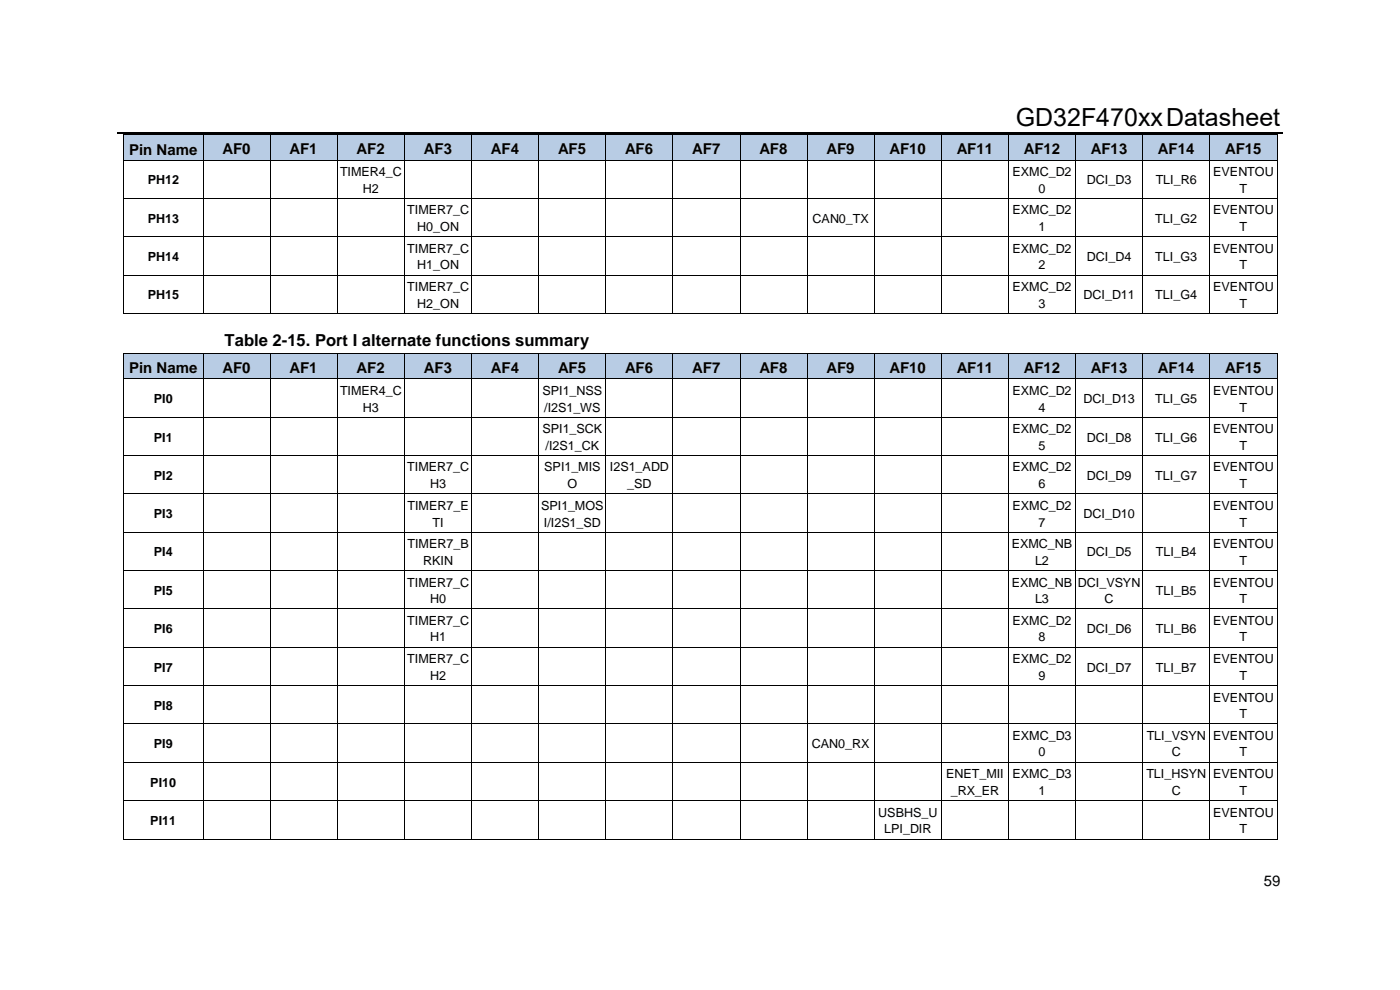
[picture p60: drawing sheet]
<svg xmlns="http://www.w3.org/2000/svg" width="297mm" height="210mm" viewBox="0 0 297 210" stroke-linecap="round" stroke-linejoin="round" font-family="sans-serif">
<defs><g id="words">
<text font-size="5.3" x="215.5" y="26.7">GD32F470xxDatasheet</text>
<text font-size="3.5" x="47.6" y="73.3">Table 2-15. Port I alternate functions summary</text>
<g font-size="3.2">
<text x="27.4" y="32.8">Pin Name</text>
<text x="47.2" y="32.7">AF0</text>
<text x="61.4" y="32.7">AF1</text>
<text x="75.7" y="32.7">AF2</text>
<text x="89.9" y="32.7">AF3</text>
<text x="104.2" y="32.7">AF4</text>
<text x="118.4" y="32.7">AF5</text>
<text x="132.6" y="32.7">AF6</text>
<text x="146.9" y="32.7">AF7</text>
<text x="161.1" y="32.7">AF8</text>
<text x="175.3" y="32.7">AF9</text>
<text x="188.7" y="32.7">AF10</text>
<text x="203" y="32.7">AF11</text>
<text x="217.2" y="32.7">AF12</text>
<text x="231.4" y="32.7">AF13</text>
<text x="245.7" y="32.7">AF14</text>
<text x="259.9" y="32.7">AF15</text>
<text x="27.4" y="79.2">Pin Name</text>
<text x="47.2" y="79.1">AF0</text>
<text x="61.4" y="79.1">AF1</text>
<text x="75.7" y="79.1">AF2</text>
<text x="89.9" y="79.1">AF3</text>
<text x="104.2" y="79.1">AF4</text>
<text x="118.4" y="79.1">AF5</text>
<text x="132.6" y="79.1">AF6</text>
<text x="146.9" y="79.1">AF7</text>
<text x="161.1" y="79.1">AF8</text>
<text x="175.3" y="79.1">AF9</text>
<text x="188.7" y="79.1">AF10</text>
<text x="203" y="79.1">AF11</text>
<text x="217.2" y="79.1">AF12</text>
<text x="231.4" y="79.1">AF13</text>
<text x="245.7" y="79.1">AF14</text>
<text x="259.9" y="79.1">AF15</text>
<text x="268.1" y="188">59</text>
</g>
<g font-size="2.7">
<text x="31.3" y="39.1">PH12</text>
<text x="72.1" y="37.3">TIMER4_C</text>
<text x="77" y="40.9">H2</text>
<text x="214.8" y="37.3">EXMC_D2</text>
<text x="220.3" y="40.9">0</text>
<text x="230.6" y="39.1">DCI_D3</text>
<text x="245.2" y="39.1">TLI_R6</text>
<text x="257.4" y="37.3">EVENTOU</text>
<text x="263" y="40.9">T</text>
<text x="31.3" y="47.2">PH13</text>
<text x="86.4" y="45.5">TIMER7_C</text>
<text x="172.4" y="47.2">CAN0_TX</text>
<text x="214.8" y="45.5">EXMC_D2</text>
<text x="245.1" y="47.2">TLI_G2</text>
<text x="257.4" y="45.5">EVENTOU</text>
<text x="86.4" y="53.6">TIMER7_C</text>
<text x="88.5" y="49">H0_ON</text>
<text x="214.8" y="53.6">EXMC_D2</text>
<text x="220.3" y="49">1</text>
<text x="257.4" y="53.6">EVENTOU</text>
<text x="263" y="49">T</text>
<text x="31.3" y="55.3">PH14</text>
<text x="88.5" y="57.1">H1_ON</text>
<text x="220.3" y="57.1">2</text>
<text x="230.6" y="55.3">DCI_D4</text>
<text x="245.1" y="55.3">TLI_G3</text>
<text x="263" y="57.1">T</text>
<text x="31.3" y="63.5">PH15</text>
<text x="86.4" y="61.7">TIMER7_C</text>
<text x="88.5" y="65.2">H2_ON</text>
<text x="214.8" y="61.7">EXMC_D2</text>
<text x="220.3" y="65.2">3</text>
<text x="229.9" y="63.5">DCI_D11</text>
<text x="245.1" y="63.5">TLI_G4</text>
<text x="257.4" y="61.7">EVENTOU</text>
<text x="263" y="65.2">T</text>
<text x="72.1" y="83.8">TIMER4_C</text>
<text x="115.1" y="83.8">SPI1_NSS</text>
<text x="214.8" y="83.8">EXMC_D2</text>
<text x="257.4" y="83.8">EVENTOU</text>
<text x="32.6" y="85.5">PI0</text>
<text x="77" y="87.3">H3</text>
<text x="115.5" y="87.3">/I2S1_WS</text>
<text x="220.3" y="87.3">4</text>
<text x="229.9" y="85.5">DCI_D13</text>
<text x="245.1" y="85.5">TLI_G5</text>
<text x="263" y="87.3">T</text>
<text x="32.6" y="93.7">PI1</text>
<text x="115.1" y="91.9">SPI1_SCK</text>
<text x="115.7" y="95.4">/I2S1_CK</text>
<text x="214.8" y="91.9">EXMC_D2</text>
<text x="220.3" y="95.4">5</text>
<text x="230.6" y="93.7">DCI_D8</text>
<text x="245.1" y="93.7">TLI_G6</text>
<text x="257.4" y="91.9">EVENTOU</text>
<text x="263" y="95.4">T</text>
<text x="32.6" y="101.8">PI2</text>
<text x="86.4" y="100">TIMER7_C</text>
<text x="115.5" y="100">SPI1_MIS</text>
<text x="129.4" y="100">I2S1_ADD</text>
<text x="214.8" y="100">EXMC_D2</text>
<text x="230.6" y="101.8">DCI_D9</text>
<text x="245.1" y="101.8">TLI_G7</text>
<text x="257.4" y="100">EVENTOU</text>
<text x="91.2" y="103.6">H3</text>
<text x="120.4" y="103.6">O</text>
<text x="133" y="103.6">_SD</text>
<text x="220.3" y="103.6">6</text>
<text x="263" y="103.6">T</text>
<text x="32.6" y="109.9">PI3</text>
<text x="86.5" y="108.2">TIMER7_E</text>
<text x="91.7" y="111.7">TI</text>
<text x="114.8" y="108.2">SPI1_MOS</text>
<text x="115.4" y="111.7">I/I2S1_SD</text>
<text x="214.8" y="108.2">EXMC_D2</text>
<text x="220.3" y="111.7">7</text>
<text x="229.9" y="109.9">DCI_D10</text>
<text x="257.4" y="108.2">EVENTOU</text>
<text x="263" y="111.7">T</text>
<text x="32.6" y="118.1">PI4</text>
<text x="86.5" y="116.3">TIMER7_B</text>
<text x="89.8" y="119.8">RKIN</text>
<text x="214.7" y="116.3">EXMC_NB</text>
<text x="219.6" y="119.8">L2</text>
<text x="230.6" y="118.1">DCI_D5</text>
<text x="245.2" y="118.1">TLI_B4</text>
<text x="257.4" y="116.3">EVENTOU</text>
<text x="263" y="119.8">T</text>
<text x="86.4" y="124.4">TIMER7_C</text>
<text x="214.7" y="124.4">EXMC_NB</text>
<text x="228.7" y="124.4">DCI_VSYN</text>
<text x="257.4" y="124.4">EVENTOU</text>
<text x="32.6" y="126.2">PI5</text>
<text x="91.2" y="128">H0</text>
<text x="219.6" y="128">L3</text>
<text x="234.4" y="128">C</text>
<text x="245.2" y="126.2">TLI_B5</text>
<text x="263" y="128">T</text>
<text x="32.6" y="134.3">PI6</text>
<text x="86.4" y="132.6">TIMER7_C</text>
<text x="91.2" y="136.1">H1</text>
<text x="214.8" y="132.6">EXMC_D2</text>
<text x="220.3" y="136.1">8</text>
<text x="230.6" y="134.3">DCI_D6</text>
<text x="245.2" y="134.3">TLI_B6</text>
<text x="257.4" y="132.6">EVENTOU</text>
<text x="263" y="136.1">T</text>
<text x="32.6" y="142.5">PI7</text>
<text x="86.4" y="140.7">TIMER7_C</text>
<text x="214.8" y="140.7">EXMC_D2</text>
<text x="230.6" y="142.5">DCI_D7</text>
<text x="245.2" y="142.5">TLI_B7</text>
<text x="257.4" y="140.7">EVENTOU</text>
<text x="91.2" y="144.2">H2</text>
<text x="220.3" y="144.2">9</text>
<text x="257.4" y="148.8">EVENTOU</text>
<text x="263" y="144.2">T</text>
<text x="32.6" y="150.6">PI8</text>
<text x="263" y="152.3">T</text>
<text x="32.6" y="158.7">PI9</text>
<text x="172.2" y="158.7">CAN0_RX</text>
<text x="214.8" y="157">EXMC_D3</text>
<text x="220.3" y="160.5">0</text>
<text x="243.3" y="157">TLI_VSYN</text>
<text x="248.6" y="160.5">C</text>
<text x="257.4" y="157">EVENTOU</text>
<text x="263" y="160.5">T</text>
<text x="31.9" y="166.9">PI10</text>
<text x="200.7" y="165.1">ENET_MII</text>
<text x="214.8" y="165.1">EXMC_D3</text>
<text x="243.2" y="165.1">TLI_HSYN</text>
<text x="257.4" y="165.1">EVENTOU</text>
<text x="186.3" y="173.2">USBHS_U</text>
<text x="201.7" y="168.6">_RX_ER</text>
<text x="220.3" y="168.6">1</text>
<text x="248.6" y="168.6">C</text>
<text x="257.4" y="173.2">EVENTOU</text>
<text x="263" y="168.6">T</text>
<text x="31.9" y="175">PI11</text>
<text x="187.6" y="176.8">LPI_DIR</text>
<text x="263" y="176.8">T</text>
</g>
</g></defs>
<path d="M24.9 28.3h247.3" fill="none" stroke="#000" stroke-width=".25"/>
<g fill="#b8cce4">
<path d="M26.2 28.6h16.8v5.3h-16.8z" fill-rule="evenodd"/>
<path d="M26.6 28.6h16v5.3h-16z" fill-rule="evenodd"/>
<path d="M43.2 28.6h14v5.3h-14z" fill-rule="evenodd"/>
<path d="M43.6 28.8h13.3v4.9h-13.3z" fill-rule="evenodd"/>
<path d="M57.4 28.6h14.1v5.3h-14.1z" fill-rule="evenodd"/>
<path d="M57.8 28.8h13.3v4.9h-13.3z" fill-rule="evenodd"/>
<path d="M71.7 28.6h14v5.3h-14z" fill-rule="evenodd"/>
<path d="M72.1 28.8h13.2v4.9h-13.2z" fill-rule="evenodd"/>
<path d="M85.9 28.6h14.1v5.3h-14.1z" fill-rule="evenodd"/>
<path d="M86.3 28.8h13.2v4.9h-13.2z" fill-rule="evenodd"/>
<path d="M100.1 28.6h14.1v5.3h-14.1z" fill-rule="evenodd"/>
<path d="M100.6 28.8h13.2v4.9h-13.2z" fill-rule="evenodd"/>
<path d="M114.4 28.6h14.1v5.3h-14.1z" fill-rule="evenodd"/>
<path d="M114.8 28.8h13.2v4.9h-13.2z" fill-rule="evenodd"/>
<path d="M128.6 28.6h14.1v5.3h-14.1z" fill-rule="evenodd"/>
<path d="M129 28.8h13.3v4.9h-13.3z" fill-rule="evenodd"/>
<path d="M142.9 28.6h14v5.3h-14z" fill-rule="evenodd"/>
<path d="M143.3 28.8h13.2v4.9h-13.2z" fill-rule="evenodd"/>
<path d="M157.1 28.6h14v5.3h-14z" fill-rule="evenodd"/>
<path d="M157.5 28.8h13.3v4.9h-13.3z" fill-rule="evenodd"/>
<path d="M171.3 28.6h14.1v5.3h-14.1z" fill-rule="evenodd"/>
<path d="M171.7 28.8h13.3v4.9h-13.3z" fill-rule="evenodd"/>
<path d="M185.6 28.6h14v5.3h-14z" fill-rule="evenodd"/>
<path d="M186 28.8h13.2v4.9h-13.2z" fill-rule="evenodd"/>
<path d="M199.8 28.6h14.1v5.3h-14.1z" fill-rule="evenodd"/>
<path d="M200.2 28.8h13.2v4.9h-13.2z" fill-rule="evenodd"/>
<path d="M214 28.6h14.1v5.3h-14.1z" fill-rule="evenodd"/>
<path d="M214.4 28.8h13.3v4.9h-13.3z" fill-rule="evenodd"/>
<path d="M228.3 28.6h14.1v5.3h-14.1z" fill-rule="evenodd"/>
<path d="M228.7 28.8h13.2v4.9h-13.2z" fill-rule="evenodd"/>
<path d="M242.5 28.6h14.1v5.3h-14.1z" fill-rule="evenodd"/>
<path d="M242.9 28.8h13.3v4.9h-13.3z" fill-rule="evenodd"/>
<path d="M256.7 28.6h14.1v5.3h-14.1z" fill-rule="evenodd"/>
<path d="M257.2 28.8h13.2v4.9h-13.2z" fill-rule="evenodd"/>
</g>
<g fill="#000">
<path d="M26.1 28.4h.1v.2h-.1z" fill-rule="evenodd"/>
<path d="M26.1 28.4h.1v.2h-.1z" fill-rule="evenodd"/>
<path d="M26.1 33.9h.1v.1h-.1z" fill-rule="evenodd"/>
<path d="M43.1 28.4h.1v.2h-.1z" fill-rule="evenodd"/>
<path d="M43.1 33.9h.1v.1h-.1z" fill-rule="evenodd"/>
<path d="M57.3 28.4h.2v.2h-.2z" fill-rule="evenodd"/>
<path d="M57.3 33.9h.2v.1h-.2z" fill-rule="evenodd"/>
<path d="M71.5 28.4h.2v.2h-.2z" fill-rule="evenodd"/>
<path d="M71.5 33.9h.2v.1h-.2z" fill-rule="evenodd"/>
<path d="M85.7 28.4h.2v.2h-.2z" fill-rule="evenodd"/>
<path d="M85.7 33.9h.2v.1h-.2z" fill-rule="evenodd"/>
<path d="M100 28.4h.2v.2h-.2z" fill-rule="evenodd"/>
<path d="M100 33.9h.2v.1h-.2z" fill-rule="evenodd"/>
<path d="M114.2 28.4h.2v.2h-.2z" fill-rule="evenodd"/>
<path d="M114.2 33.9h.2v.1h-.2z" fill-rule="evenodd"/>
<path d="M128.5 28.4h.1v.2h-.1z" fill-rule="evenodd"/>
<path d="M128.5 33.9h.1v.1h-.1z" fill-rule="evenodd"/>
<path d="M142.7 28.4h.2v.2h-.2z" fill-rule="evenodd"/>
<path d="M142.7 33.9h.2v.1h-.2z" fill-rule="evenodd"/>
<path d="M157 28.4h.1v.2h-.1z" fill-rule="evenodd"/>
<path d="M157 33.9h.1v.1h-.1z" fill-rule="evenodd"/>
<path d="M171.2 28.4h.1v.2h-.1z" fill-rule="evenodd"/>
<path d="M171.2 33.9h.1v.1h-.1z" fill-rule="evenodd"/>
<path d="M185.4 28.4h.2v.2h-.2z" fill-rule="evenodd"/>
<path d="M185.4 33.9h.2v.1h-.2z" fill-rule="evenodd"/>
<path d="M199.6 28.4h.2v.2h-.2z" fill-rule="evenodd"/>
<path d="M199.6 33.9h.2v.1h-.2z" fill-rule="evenodd"/>
<path d="M213.9 28.4h.2v.2h-.2z" fill-rule="evenodd"/>
<path d="M213.9 33.9h.2v.1h-.2z" fill-rule="evenodd"/>
<path d="M228.1 28.4h.2v.2h-.2z" fill-rule="evenodd"/>
<path d="M228.1 33.9h.2v.1h-.2z" fill-rule="evenodd"/>
<path d="M242.4 28.4h.1v.2h-.1z" fill-rule="evenodd"/>
<path d="M242.4 33.9h.1v.1h-.1z" fill-rule="evenodd"/>
<path d="M256.6 28.4h.1v.2h-.1z" fill-rule="evenodd"/>
<path d="M256.6 33.9h.1v.1h-.1z" fill-rule="evenodd"/>
<path d="M270.8 28.4h.2v.2h-.2z" fill-rule="evenodd"/>
<path d="M270.8 28.4h.2v.2h-.2z" fill-rule="evenodd"/>
<path d="M270.8 33.9h.2v.1h-.2z" fill-rule="evenodd"/>
<path d="M26.1 42h.1v.2h-.1z" fill-rule="evenodd"/>
<path d="M26.1 50.1h.1v.2h-.1z" fill-rule="evenodd"/>
<path d="M26.1 58.3h.1v.1h-.1z" fill-rule="evenodd"/>
<path d="M43.1 42h.1v.2h-.1z" fill-rule="evenodd"/>
<path d="M43.1 50.1h.1v.2h-.1z" fill-rule="evenodd"/>
<path d="M43.1 58.3h.1v.1h-.1z" fill-rule="evenodd"/>
<path d="M57.3 42h.2v.2h-.2z" fill-rule="evenodd"/>
<path d="M57.3 50.1h.2v.2h-.2z" fill-rule="evenodd"/>
<path d="M57.3 58.3h.2v.1h-.2z" fill-rule="evenodd"/>
<path d="M71.5 42h.2v.2h-.2z" fill-rule="evenodd"/>
<path d="M71.5 50.1h.2v.2h-.2z" fill-rule="evenodd"/>
<path d="M71.5 58.3h.2v.1h-.2z" fill-rule="evenodd"/>
<path d="M85.7 42h.2v.2h-.2z" fill-rule="evenodd"/>
<path d="M85.7 50.1h.2v.2h-.2z" fill-rule="evenodd"/>
<path d="M85.7 58.3h.2v.1h-.2z" fill-rule="evenodd"/>
<path d="M100 42h.2v.2h-.2z" fill-rule="evenodd"/>
<path d="M100 50.1h.2v.2h-.2z" fill-rule="evenodd"/>
<path d="M100 58.3h.2v.1h-.2z" fill-rule="evenodd"/>
<path d="M114.2 42h.2v.2h-.2z" fill-rule="evenodd"/>
<path d="M114.2 50.1h.2v.2h-.2z" fill-rule="evenodd"/>
<path d="M114.2 58.3h.2v.1h-.2z" fill-rule="evenodd"/>
<path d="M128.5 42h.1v.2h-.1z" fill-rule="evenodd"/>
<path d="M128.5 50.1h.1v.2h-.1z" fill-rule="evenodd"/>
<path d="M128.5 58.3h.1v.1h-.1z" fill-rule="evenodd"/>
<path d="M142.7 42h.2v.2h-.2z" fill-rule="evenodd"/>
<path d="M142.7 50.1h.2v.2h-.2z" fill-rule="evenodd"/>
<path d="M142.7 58.3h.2v.1h-.2z" fill-rule="evenodd"/>
<path d="M157 42h.1v.2h-.1z" fill-rule="evenodd"/>
<path d="M157 50.1h.1v.2h-.1z" fill-rule="evenodd"/>
<path d="M157 58.3h.1v.1h-.1z" fill-rule="evenodd"/>
<path d="M171.2 42h.1v.2h-.1z" fill-rule="evenodd"/>
<path d="M171.2 50.1h.1v.2h-.1z" fill-rule="evenodd"/>
<path d="M171.2 58.3h.1v.1h-.1z" fill-rule="evenodd"/>
<path d="M185.4 42h.2v.2h-.2z" fill-rule="evenodd"/>
<path d="M185.4 50.1h.2v.2h-.2z" fill-rule="evenodd"/>
<path d="M185.4 58.3h.2v.1h-.2z" fill-rule="evenodd"/>
<path d="M199.6 42h.2v.2h-.2z" fill-rule="evenodd"/>
<path d="M199.6 50.1h.2v.2h-.2z" fill-rule="evenodd"/>
<path d="M199.6 58.3h.2v.1h-.2z" fill-rule="evenodd"/>
<path d="M213.9 42h.2v.2h-.2z" fill-rule="evenodd"/>
<path d="M213.9 50.1h.2v.2h-.2z" fill-rule="evenodd"/>
<path d="M213.9 58.3h.2v.1h-.2z" fill-rule="evenodd"/>
<path d="M228.1 42h.2v.2h-.2z" fill-rule="evenodd"/>
<path d="M228.1 50.1h.2v.2h-.2z" fill-rule="evenodd"/>
<path d="M228.1 58.3h.2v.1h-.2z" fill-rule="evenodd"/>
<path d="M242.4 42h.1v.2h-.1z" fill-rule="evenodd"/>
<path d="M242.4 50.1h.1v.2h-.1z" fill-rule="evenodd"/>
<path d="M242.4 58.3h.1v.1h-.1z" fill-rule="evenodd"/>
<path d="M256.6 42h.1v.2h-.1z" fill-rule="evenodd"/>
<path d="M256.6 50.1h.1v.2h-.1z" fill-rule="evenodd"/>
<path d="M256.6 58.3h.1v.1h-.1z" fill-rule="evenodd"/>
<path d="M270.8 42h.2v.2h-.2z" fill-rule="evenodd"/>
<path d="M270.8 50.1h.2v.2h-.2z" fill-rule="evenodd"/>
<path d="M270.8 58.3h.2v.1h-.2z" fill-rule="evenodd"/>
<path d="M26.1 66.4h.1v.2h-.1z" fill-rule="evenodd"/>
<path d="M26.1 66.4h.1v.2h-.1z" fill-rule="evenodd"/>
<path d="M43.1 66.4h.1v.2h-.1z" fill-rule="evenodd"/>
<path d="M57.3 66.4h.2v.2h-.2z" fill-rule="evenodd"/>
<path d="M71.5 66.4h.2v.2h-.2z" fill-rule="evenodd"/>
<path d="M85.7 66.4h.2v.2h-.2z" fill-rule="evenodd"/>
<path d="M100 66.4h.2v.2h-.2z" fill-rule="evenodd"/>
<path d="M114.2 66.4h.2v.2h-.2z" fill-rule="evenodd"/>
<path d="M128.5 66.4h.1v.2h-.1z" fill-rule="evenodd"/>
<path d="M142.7 66.4h.2v.2h-.2z" fill-rule="evenodd"/>
<path d="M157 66.4h.1v.2h-.1z" fill-rule="evenodd"/>
<path d="M171.2 66.4h.1v.2h-.1z" fill-rule="evenodd"/>
<path d="M185.4 66.4h.2v.2h-.2z" fill-rule="evenodd"/>
<path d="M199.6 66.4h.2v.2h-.2z" fill-rule="evenodd"/>
<path d="M213.9 66.4h.2v.2h-.2z" fill-rule="evenodd"/>
<path d="M228.1 66.4h.2v.2h-.2z" fill-rule="evenodd"/>
<path d="M242.4 66.4h.1v.2h-.1z" fill-rule="evenodd"/>
<path d="M256.6 66.4h.1v.2h-.1z" fill-rule="evenodd"/>
<path d="M270.8 66.4h.2v.2h-.2z" fill-rule="evenodd"/>
<path d="M270.8 66.4h.2v.2h-.2z" fill-rule="evenodd"/>
</g>
<g fill="none" stroke="#000" stroke-width=".21">
<path d="M26.2 28.6v5.3M26.2 34v8M26.2 28.5h16.9M26.2 34h16.9M43.1 28.6v5.3M43.1 34v8M43.2 28.5h14.1M43.2 34h14.1M57.4 28.6v5.3M57.4 34v8M57.5 28.5h14M57.5 34h14"/>
<path d="M71.6 28.6v5.3M71.6 34v8M71.7 28.5h14M71.7 34h14M85.8 28.6v5.3M85.8 34v8M85.9 28.5h14.1M85.9 34h14.1M100.1 28.6v5.3M100.1 34v8M100.2 28.5h14M100.2 34h14"/>
<path d="M114.3 28.6v5.3M114.3 34v8M114.4 28.5h14.1M114.4 34h14.1M128.5 28.6v5.3M128.5 34v8M128.6 28.5h14.1M128.6 34h14.1M142.8 28.6v5.3M142.8 34v8M142.9 28.5h14.1M142.9 34h14.1"/>
<path d="M157 28.6v5.3M157 34v8M157.1 28.5h14.1M157.1 34h14.1M171.3 28.6v5.3M171.3 34v8M171.3 28.5h14.1M171.3 34h14.1M185.5 28.6v5.3M185.5 34v8M185.6 28.5h14M185.6 34h14"/>
<path d="M199.7 28.6v5.3M199.7 34v8M199.8 28.5h14.1M199.8 34h14.1M214 28.6v5.3M214 34v8M214.1 28.5h14M214.1 34h14M228.2 28.6v5.3M228.2 34v8M228.3 28.5h14.1M228.3 34h14.1"/>
<path d="M242.4 28.6v5.3M242.4 34v8M242.5 28.5h14.1M242.5 34h14.1M256.7 28.6v5.3M256.7 34v8M256.7 28.5h14.1M256.7 34h14.1M270.9 28.6v5.3M270.9 34v8M26.2 42.2v7.9M26.2 50.3v8"/>
<path d="M26.2 58.4v8M26.2 42.1h16.9M26.2 50.2h16.9M26.2 58.3h16.9M43.1 42.2v7.9M43.1 50.3v8M43.1 58.4v8M43.2 42.1h14.1M43.2 50.2h14.1M43.2 58.3h14.1M57.4 42.2v7.9M57.4 50.3v8"/>
<path d="M57.4 58.4v8M57.5 42.1h14M57.5 50.2h14M57.5 58.3h14M71.6 42.2v7.9M71.6 50.3v8M71.6 58.4v8M71.7 42.1h14M71.7 50.2h14M71.7 58.3h14M85.8 42.2v7.9M85.8 50.3v8"/>
<path d="M85.8 58.4v8M85.9 42.1h14.1M85.9 50.2h14.1M85.9 58.3h14.1M100.1 42.2v7.9M100.1 50.3v8M100.1 58.4v8M100.2 42.1h14M100.2 50.2h14M100.2 58.3h14M114.3 42.2v7.9M114.3 50.3v8"/>
<path d="M114.3 58.4v8M114.4 42.1h14.1M114.4 50.2h14.1M114.4 58.3h14.1M128.5 42.2v7.9M128.5 50.3v8M128.5 58.4v8M128.6 42.1h14.1M128.6 50.2h14.1M128.6 58.3h14.1M142.8 42.2v7.9M142.8 50.3v8"/>
<path d="M142.8 58.4v8M142.9 42.1h14.1M142.9 50.2h14.1M142.9 58.3h14.1M157 42.2v7.9M157 50.3v8M157 58.4v8M157.1 42.1h14.1M157.1 50.2h14.1M157.1 58.3h14.1M171.3 42.2v7.9M171.3 50.3v8"/>
<path d="M171.3 58.4v8M171.3 42.1h14.1M171.3 50.2h14.1M171.3 58.3h14.1M185.5 42.2v7.9M185.5 50.3v8M185.5 58.4v8M185.6 42.1h14M185.6 50.2h14M185.6 58.3h14M199.7 42.2v7.9M199.7 50.3v8"/>
<path d="M199.7 58.4v8M199.8 42.1h14.1M199.8 50.2h14.1M199.8 58.3h14.1M214 42.2v7.9M214 50.3v8M214 58.4v8M214.1 42.1h14M214.1 50.2h14M214.1 58.3h14M228.2 42.2v7.9M228.2 50.3v8"/>
<path d="M228.2 58.4v8M228.3 42.1h14.1M228.3 50.2h14.1M228.3 58.3h14.1M242.4 42.2v7.9M242.4 50.3v8M242.4 58.4v8M242.5 42.1h14.1M242.5 50.2h14.1M242.5 58.3h14.1M256.7 42.2v7.9M256.7 50.3v8"/>
<path d="M256.7 58.4v8M256.7 42.1h14.1M256.7 50.2h14.1M256.7 58.3h14.1M270.9 42.2v7.9M270.9 50.3v8M270.9 58.4v8M26.2 66.5h16.9M43.2 66.5h14.1M57.5 66.5h14M71.7 66.5h14M85.9 66.5h14.1"/>
<path d="M100.2 66.5h14M114.4 66.5h14.1M128.6 66.5h14.1M142.9 66.5h14.1M157.1 66.5h14.1M171.3 66.5h14.1M185.6 66.5h14M199.8 66.5h14.1M214.1 66.5h14M228.3 66.5h14.1M242.5 66.5h14.1M256.7 66.5h14.1"/>
</g>
<g fill="#b8cce4">
<path d="M26.2 75h16.8v5.3h-16.8z" fill-rule="evenodd"/>
<path d="M26.6 75h16v5.3h-16z" fill-rule="evenodd"/>
<path d="M43.2 75h14v5.3h-14z" fill-rule="evenodd"/>
<path d="M43.6 75.2h13.3v4.9h-13.3z" fill-rule="evenodd"/>
<path d="M57.4 75h14.1v5.3h-14.1z" fill-rule="evenodd"/>
<path d="M57.8 75.2h13.3v4.9h-13.3z" fill-rule="evenodd"/>
<path d="M71.7 75h14v5.3h-14z" fill-rule="evenodd"/>
<path d="M72.1 75.2h13.2v4.9h-13.2z" fill-rule="evenodd"/>
<path d="M85.9 75h14.1v5.3h-14.1z" fill-rule="evenodd"/>
<path d="M86.3 75.2h13.2v4.9h-13.2z" fill-rule="evenodd"/>
<path d="M100.1 75h14.1v5.3h-14.1z" fill-rule="evenodd"/>
<path d="M100.6 75.2h13.2v4.9h-13.2z" fill-rule="evenodd"/>
<path d="M114.4 75h14.1v5.3h-14.1z" fill-rule="evenodd"/>
<path d="M114.8 75.2h13.2v4.9h-13.2z" fill-rule="evenodd"/>
<path d="M128.6 75h14.1v5.3h-14.1z" fill-rule="evenodd"/>
<path d="M129 75.2h13.3v4.9h-13.3z" fill-rule="evenodd"/>
<path d="M142.9 75h14v5.3h-14z" fill-rule="evenodd"/>
<path d="M143.3 75.2h13.2v4.9h-13.2z" fill-rule="evenodd"/>
<path d="M157.1 75h14v5.3h-14z" fill-rule="evenodd"/>
<path d="M157.5 75.2h13.3v4.9h-13.3z" fill-rule="evenodd"/>
<path d="M171.3 75h14.1v5.3h-14.1z" fill-rule="evenodd"/>
<path d="M171.7 75.2h13.3v4.9h-13.3z" fill-rule="evenodd"/>
<path d="M185.6 75h14v5.3h-14z" fill-rule="evenodd"/>
<path d="M186 75.2h13.2v4.9h-13.2z" fill-rule="evenodd"/>
<path d="M199.8 75h14.1v5.3h-14.1z" fill-rule="evenodd"/>
<path d="M200.2 75.2h13.2v4.9h-13.2z" fill-rule="evenodd"/>
<path d="M214 75h14.1v5.3h-14.1z" fill-rule="evenodd"/>
<path d="M214.4 75.2h13.3v4.9h-13.3z" fill-rule="evenodd"/>
<path d="M228.3 75h14.1v5.3h-14.1z" fill-rule="evenodd"/>
<path d="M228.7 75.2h13.2v4.9h-13.2z" fill-rule="evenodd"/>
<path d="M242.5 75h14.1v5.3h-14.1z" fill-rule="evenodd"/>
<path d="M242.9 75.2h13.3v4.9h-13.3z" fill-rule="evenodd"/>
<path d="M256.7 75h14.1v5.3h-14.1z" fill-rule="evenodd"/>
<path d="M257.2 75.2h13.2v4.9h-13.2z" fill-rule="evenodd"/>
</g>
<g fill="#000">
<path d="M26.1 74.8h.1v.2h-.1z" fill-rule="evenodd"/>
<path d="M26.1 74.8h.1v.2h-.1z" fill-rule="evenodd"/>
<path d="M43.1 74.8h.1v.2h-.1z" fill-rule="evenodd"/>
<path d="M57.3 74.8h.2v.2h-.2z" fill-rule="evenodd"/>
<path d="M71.5 74.8h.2v.2h-.2z" fill-rule="evenodd"/>
<path d="M85.7 74.8h.2v.2h-.2z" fill-rule="evenodd"/>
<path d="M100 74.8h.2v.2h-.2z" fill-rule="evenodd"/>
<path d="M114.2 74.8h.2v.2h-.2z" fill-rule="evenodd"/>
<path d="M128.5 74.8h.1v.2h-.1z" fill-rule="evenodd"/>
<path d="M142.7 74.8h.2v.2h-.2z" fill-rule="evenodd"/>
<path d="M157 74.8h.1v.2h-.1z" fill-rule="evenodd"/>
<path d="M171.2 74.8h.1v.2h-.1z" fill-rule="evenodd"/>
<path d="M185.4 74.8h.2v.2h-.2z" fill-rule="evenodd"/>
<path d="M199.6 74.8h.2v.2h-.2z" fill-rule="evenodd"/>
<path d="M213.9 74.8h.2v.2h-.2z" fill-rule="evenodd"/>
<path d="M228.1 74.8h.2v.2h-.2z" fill-rule="evenodd"/>
<path d="M242.4 74.8h.1v.2h-.1z" fill-rule="evenodd"/>
<path d="M256.6 74.8h.1v.2h-.1z" fill-rule="evenodd"/>
<path d="M270.8 74.8h.2v.2h-.2z" fill-rule="evenodd"/>
<path d="M270.8 74.8h.2v.2h-.2z" fill-rule="evenodd"/>
<path d="M26.1 80.3h.1v.2h-.1z" fill-rule="evenodd"/>
<path d="M26.1 88.5h.1v.1h-.1z" fill-rule="evenodd"/>
<path d="M26.1 96.6h.1v.1h-.1z" fill-rule="evenodd"/>
<path d="M43.1 80.3h.1v.2h-.1z" fill-rule="evenodd"/>
<path d="M43.1 88.5h.1v.1h-.1z" fill-rule="evenodd"/>
<path d="M43.1 96.6h.1v.1h-.1z" fill-rule="evenodd"/>
<path d="M57.3 80.3h.2v.2h-.2z" fill-rule="evenodd"/>
<path d="M57.3 88.5h.2v.1h-.2z" fill-rule="evenodd"/>
<path d="M57.3 96.6h.2v.1h-.2z" fill-rule="evenodd"/>
<path d="M71.5 80.3h.2v.2h-.2z" fill-rule="evenodd"/>
<path d="M71.5 88.5h.2v.1h-.2z" fill-rule="evenodd"/>
<path d="M71.5 96.6h.2v.1h-.2z" fill-rule="evenodd"/>
<path d="M85.7 80.3h.2v.2h-.2z" fill-rule="evenodd"/>
<path d="M85.7 88.5h.2v.1h-.2z" fill-rule="evenodd"/>
<path d="M85.7 96.6h.2v.1h-.2z" fill-rule="evenodd"/>
<path d="M100 80.3h.2v.2h-.2z" fill-rule="evenodd"/>
<path d="M100 88.5h.2v.1h-.2z" fill-rule="evenodd"/>
<path d="M100 96.6h.2v.1h-.2z" fill-rule="evenodd"/>
<path d="M114.2 80.3h.2v.2h-.2z" fill-rule="evenodd"/>
<path d="M114.2 88.5h.2v.1h-.2z" fill-rule="evenodd"/>
<path d="M114.2 96.6h.2v.1h-.2z" fill-rule="evenodd"/>
<path d="M128.5 80.3h.1v.2h-.1z" fill-rule="evenodd"/>
<path d="M128.5 88.5h.1v.1h-.1z" fill-rule="evenodd"/>
<path d="M128.5 96.6h.1v.1h-.1z" fill-rule="evenodd"/>
<path d="M142.7 80.3h.2v.2h-.2z" fill-rule="evenodd"/>
<path d="M142.7 88.5h.2v.1h-.2z" fill-rule="evenodd"/>
<path d="M142.7 96.6h.2v.1h-.2z" fill-rule="evenodd"/>
<path d="M157 80.3h.1v.2h-.1z" fill-rule="evenodd"/>
<path d="M157 88.5h.1v.1h-.1z" fill-rule="evenodd"/>
<path d="M157 96.6h.1v.1h-.1z" fill-rule="evenodd"/>
<path d="M171.2 80.3h.1v.2h-.1z" fill-rule="evenodd"/>
<path d="M171.2 88.5h.1v.1h-.1z" fill-rule="evenodd"/>
<path d="M171.2 96.6h.1v.1h-.1z" fill-rule="evenodd"/>
<path d="M185.4 80.3h.2v.2h-.2z" fill-rule="evenodd"/>
<path d="M185.4 88.5h.2v.1h-.2z" fill-rule="evenodd"/>
<path d="M185.4 96.6h.2v.1h-.2z" fill-rule="evenodd"/>
<path d="M199.6 80.3h.2v.2h-.2z" fill-rule="evenodd"/>
<path d="M199.6 88.5h.2v.1h-.2z" fill-rule="evenodd"/>
<path d="M199.6 96.6h.2v.1h-.2z" fill-rule="evenodd"/>
<path d="M213.9 80.3h.2v.2h-.2z" fill-rule="evenodd"/>
<path d="M213.9 88.5h.2v.1h-.2z" fill-rule="evenodd"/>
<path d="M213.9 96.6h.2v.1h-.2z" fill-rule="evenodd"/>
<path d="M228.1 80.3h.2v.2h-.2z" fill-rule="evenodd"/>
<path d="M228.1 88.5h.2v.1h-.2z" fill-rule="evenodd"/>
<path d="M228.1 96.6h.2v.1h-.2z" fill-rule="evenodd"/>
<path d="M242.4 80.3h.1v.2h-.1z" fill-rule="evenodd"/>
<path d="M242.4 88.5h.1v.1h-.1z" fill-rule="evenodd"/>
<path d="M242.4 96.6h.1v.1h-.1z" fill-rule="evenodd"/>
<path d="M256.6 80.3h.1v.2h-.1z" fill-rule="evenodd"/>
<path d="M256.6 88.5h.1v.1h-.1z" fill-rule="evenodd"/>
<path d="M256.6 96.6h.1v.1h-.1z" fill-rule="evenodd"/>
<path d="M270.8 80.3h.2v.2h-.2z" fill-rule="evenodd"/>
<path d="M270.8 88.5h.2v.1h-.2z" fill-rule="evenodd"/>
<path d="M270.8 96.6h.2v.1h-.2z" fill-rule="evenodd"/>
<path d="M26.1 104.7h.1v.2h-.1z" fill-rule="evenodd"/>
<path d="M26.1 112.8h.1v.2h-.1z" fill-rule="evenodd"/>
<path d="M43.1 104.7h.1v.2h-.1z" fill-rule="evenodd"/>
<path d="M43.1 112.8h.1v.2h-.1z" fill-rule="evenodd"/>
<path d="M57.3 104.7h.2v.2h-.2z" fill-rule="evenodd"/>
<path d="M57.3 112.8h.2v.2h-.2z" fill-rule="evenodd"/>
<path d="M71.5 104.7h.2v.2h-.2z" fill-rule="evenodd"/>
<path d="M71.5 112.8h.2v.2h-.2z" fill-rule="evenodd"/>
<path d="M85.7 104.7h.2v.2h-.2z" fill-rule="evenodd"/>
<path d="M85.7 112.8h.2v.2h-.2z" fill-rule="evenodd"/>
<path d="M100 104.7h.2v.2h-.2z" fill-rule="evenodd"/>
<path d="M100 112.8h.2v.2h-.2z" fill-rule="evenodd"/>
<path d="M114.2 104.7h.2v.2h-.2z" fill-rule="evenodd"/>
<path d="M114.2 112.8h.2v.2h-.2z" fill-rule="evenodd"/>
<path d="M128.5 104.7h.1v.2h-.1z" fill-rule="evenodd"/>
<path d="M128.5 112.8h.1v.2h-.1z" fill-rule="evenodd"/>
<path d="M142.7 104.7h.2v.2h-.2z" fill-rule="evenodd"/>
<path d="M142.7 112.8h.2v.2h-.2z" fill-rule="evenodd"/>
<path d="M157 104.7h.1v.2h-.1z" fill-rule="evenodd"/>
<path d="M157 112.8h.1v.2h-.1z" fill-rule="evenodd"/>
<path d="M171.2 104.7h.1v.2h-.1z" fill-rule="evenodd"/>
<path d="M171.2 112.8h.1v.2h-.1z" fill-rule="evenodd"/>
<path d="M185.4 104.7h.2v.2h-.2z" fill-rule="evenodd"/>
<path d="M185.4 112.8h.2v.2h-.2z" fill-rule="evenodd"/>
<path d="M199.6 104.7h.2v.2h-.2z" fill-rule="evenodd"/>
<path d="M199.6 112.8h.2v.2h-.2z" fill-rule="evenodd"/>
<path d="M213.9 104.7h.2v.2h-.2z" fill-rule="evenodd"/>
<path d="M213.9 112.8h.2v.2h-.2z" fill-rule="evenodd"/>
<path d="M228.1 104.7h.2v.2h-.2z" fill-rule="evenodd"/>
<path d="M228.1 112.8h.2v.2h-.2z" fill-rule="evenodd"/>
<path d="M242.4 104.7h.1v.2h-.1z" fill-rule="evenodd"/>
<path d="M242.4 112.8h.1v.2h-.1z" fill-rule="evenodd"/>
<path d="M256.6 104.7h.1v.2h-.1z" fill-rule="evenodd"/>
<path d="M256.6 112.8h.1v.2h-.1z" fill-rule="evenodd"/>
<path d="M270.8 104.7h.2v.2h-.2z" fill-rule="evenodd"/>
<path d="M270.8 112.8h.2v.2h-.2z" fill-rule="evenodd"/>
<path d="M26.1 121h.1v.1h-.1z" fill-rule="evenodd"/>
<path d="M26.1 129.1h.1v.2h-.1z" fill-rule="evenodd"/>
<path d="M26.1 137.2h.1v.2h-.1z" fill-rule="evenodd"/>
<path d="M43.1 121h.1v.1h-.1z" fill-rule="evenodd"/>
<path d="M43.1 129.1h.1v.2h-.1z" fill-rule="evenodd"/>
<path d="M43.1 137.2h.1v.2h-.1z" fill-rule="evenodd"/>
<path d="M57.3 121h.2v.1h-.2z" fill-rule="evenodd"/>
<path d="M57.3 129.1h.2v.2h-.2z" fill-rule="evenodd"/>
<path d="M57.3 137.2h.2v.2h-.2z" fill-rule="evenodd"/>
<path d="M71.5 121h.2v.1h-.2z" fill-rule="evenodd"/>
<path d="M71.5 129.1h.2v.2h-.2z" fill-rule="evenodd"/>
<path d="M71.5 137.2h.2v.2h-.2z" fill-rule="evenodd"/>
<path d="M85.7 121h.2v.1h-.2z" fill-rule="evenodd"/>
<path d="M85.7 129.1h.2v.2h-.2z" fill-rule="evenodd"/>
<path d="M85.7 137.2h.2v.2h-.2z" fill-rule="evenodd"/>
<path d="M100 121h.2v.1h-.2z" fill-rule="evenodd"/>
<path d="M100 129.1h.2v.2h-.2z" fill-rule="evenodd"/>
<path d="M100 137.2h.2v.2h-.2z" fill-rule="evenodd"/>
<path d="M114.2 121h.2v.1h-.2z" fill-rule="evenodd"/>
<path d="M114.2 129.1h.2v.2h-.2z" fill-rule="evenodd"/>
<path d="M114.2 137.2h.2v.2h-.2z" fill-rule="evenodd"/>
<path d="M128.5 121h.1v.1h-.1z" fill-rule="evenodd"/>
<path d="M128.5 129.1h.1v.2h-.1z" fill-rule="evenodd"/>
<path d="M128.5 137.2h.1v.2h-.1z" fill-rule="evenodd"/>
<path d="M142.7 121h.2v.1h-.2z" fill-rule="evenodd"/>
<path d="M142.7 129.1h.2v.2h-.2z" fill-rule="evenodd"/>
<path d="M142.7 137.2h.2v.2h-.2z" fill-rule="evenodd"/>
<path d="M157 121h.1v.1h-.1z" fill-rule="evenodd"/>
<path d="M157 129.1h.1v.2h-.1z" fill-rule="evenodd"/>
<path d="M157 137.2h.1v.2h-.1z" fill-rule="evenodd"/>
<path d="M171.2 121h.1v.1h-.1z" fill-rule="evenodd"/>
<path d="M171.2 129.1h.1v.2h-.1z" fill-rule="evenodd"/>
<path d="M171.2 137.2h.1v.2h-.1z" fill-rule="evenodd"/>
<path d="M185.4 121h.2v.1h-.2z" fill-rule="evenodd"/>
<path d="M185.4 129.1h.2v.2h-.2z" fill-rule="evenodd"/>
<path d="M185.4 137.2h.2v.2h-.2z" fill-rule="evenodd"/>
<path d="M199.6 121h.2v.1h-.2z" fill-rule="evenodd"/>
<path d="M199.6 129.1h.2v.2h-.2z" fill-rule="evenodd"/>
<path d="M199.6 137.2h.2v.2h-.2z" fill-rule="evenodd"/>
<path d="M213.9 121h.2v.1h-.2z" fill-rule="evenodd"/>
<path d="M213.9 129.1h.2v.2h-.2z" fill-rule="evenodd"/>
<path d="M213.9 137.2h.2v.2h-.2z" fill-rule="evenodd"/>
<path d="M228.1 121h.2v.1h-.2z" fill-rule="evenodd"/>
<path d="M228.1 129.1h.2v.2h-.2z" fill-rule="evenodd"/>
<path d="M228.1 137.2h.2v.2h-.2z" fill-rule="evenodd"/>
<path d="M242.4 121h.1v.1h-.1z" fill-rule="evenodd"/>
<path d="M242.4 129.1h.1v.2h-.1z" fill-rule="evenodd"/>
<path d="M242.4 137.2h.1v.2h-.1z" fill-rule="evenodd"/>
<path d="M256.6 121h.1v.1h-.1z" fill-rule="evenodd"/>
<path d="M256.6 129.1h.1v.2h-.1z" fill-rule="evenodd"/>
<path d="M256.6 137.2h.1v.2h-.1z" fill-rule="evenodd"/>
<path d="M270.8 121h.2v.1h-.2z" fill-rule="evenodd"/>
<path d="M270.8 129.1h.2v.2h-.2z" fill-rule="evenodd"/>
<path d="M270.8 137.2h.2v.2h-.2z" fill-rule="evenodd"/>
<path d="M26.1 145.4h.1v.1h-.1z" fill-rule="evenodd"/>
<path d="M26.1 153.5h.1v.2h-.1z" fill-rule="evenodd"/>
<path d="M43.1 145.4h.1v.1h-.1z" fill-rule="evenodd"/>
<path d="M43.1 153.5h.1v.2h-.1z" fill-rule="evenodd"/>
<path d="M57.3 145.4h.2v.1h-.2z" fill-rule="evenodd"/>
<path d="M57.3 153.5h.2v.2h-.2z" fill-rule="evenodd"/>
<path d="M71.5 145.4h.2v.1h-.2z" fill-rule="evenodd"/>
<path d="M71.5 153.5h.2v.2h-.2z" fill-rule="evenodd"/>
<path d="M85.7 145.4h.2v.1h-.2z" fill-rule="evenodd"/>
<path d="M85.7 153.5h.2v.2h-.2z" fill-rule="evenodd"/>
<path d="M100 145.4h.2v.1h-.2z" fill-rule="evenodd"/>
<path d="M100 153.5h.2v.2h-.2z" fill-rule="evenodd"/>
<path d="M114.2 145.4h.2v.1h-.2z" fill-rule="evenodd"/>
<path d="M114.2 153.5h.2v.2h-.2z" fill-rule="evenodd"/>
<path d="M128.5 145.4h.1v.1h-.1z" fill-rule="evenodd"/>
<path d="M128.5 153.5h.1v.2h-.1z" fill-rule="evenodd"/>
<path d="M142.7 145.4h.2v.1h-.2z" fill-rule="evenodd"/>
<path d="M142.7 153.5h.2v.2h-.2z" fill-rule="evenodd"/>
<path d="M157 145.4h.1v.1h-.1z" fill-rule="evenodd"/>
<path d="M157 153.5h.1v.2h-.1z" fill-rule="evenodd"/>
<path d="M171.2 145.4h.1v.1h-.1z" fill-rule="evenodd"/>
<path d="M171.2 153.5h.1v.2h-.1z" fill-rule="evenodd"/>
<path d="M185.4 145.4h.2v.1h-.2z" fill-rule="evenodd"/>
<path d="M185.4 153.5h.2v.2h-.2z" fill-rule="evenodd"/>
<path d="M199.6 145.4h.2v.1h-.2z" fill-rule="evenodd"/>
<path d="M199.6 153.5h.2v.2h-.2z" fill-rule="evenodd"/>
<path d="M213.9 145.4h.2v.1h-.2z" fill-rule="evenodd"/>
<path d="M213.9 153.5h.2v.2h-.2z" fill-rule="evenodd"/>
<path d="M228.1 145.4h.2v.1h-.2z" fill-rule="evenodd"/>
<path d="M228.1 153.5h.2v.2h-.2z" fill-rule="evenodd"/>
<path d="M242.4 145.4h.1v.1h-.1z" fill-rule="evenodd"/>
<path d="M242.4 153.5h.1v.2h-.1z" fill-rule="evenodd"/>
<path d="M256.6 145.4h.1v.1h-.1z" fill-rule="evenodd"/>
<path d="M256.6 153.5h.1v.2h-.1z" fill-rule="evenodd"/>
<path d="M270.8 145.4h.2v.1h-.2z" fill-rule="evenodd"/>
<path d="M270.8 153.5h.2v.2h-.2z" fill-rule="evenodd"/>
<path d="M26.1 161.6h.1v.2h-.1z" fill-rule="evenodd"/>
<path d="M26.1 169.7h.1v.2h-.1z" fill-rule="evenodd"/>
<path d="M26.1 177.9h.1v.2h-.1z" fill-rule="evenodd"/>
<path d="M26.1 177.9h.1v.2h-.1z" fill-rule="evenodd"/>
<path d="M43.1 161.6h.1v.2h-.1z" fill-rule="evenodd"/>
<path d="M43.1 169.7h.1v.2h-.1z" fill-rule="evenodd"/>
<path d="M43.1 177.9h.1v.2h-.1z" fill-rule="evenodd"/>
<path d="M57.3 161.6h.2v.2h-.2z" fill-rule="evenodd"/>
<path d="M57.3 169.7h.2v.2h-.2z" fill-rule="evenodd"/>
<path d="M57.3 177.9h.2v.2h-.2z" fill-rule="evenodd"/>
<path d="M71.5 161.6h.2v.2h-.2z" fill-rule="evenodd"/>
<path d="M71.5 169.7h.2v.2h-.2z" fill-rule="evenodd"/>
<path d="M71.5 177.9h.2v.2h-.2z" fill-rule="evenodd"/>
<path d="M85.7 161.6h.2v.2h-.2z" fill-rule="evenodd"/>
<path d="M85.7 169.7h.2v.2h-.2z" fill-rule="evenodd"/>
<path d="M85.7 177.9h.2v.2h-.2z" fill-rule="evenodd"/>
<path d="M100 161.6h.2v.2h-.2z" fill-rule="evenodd"/>
<path d="M100 169.7h.2v.2h-.2z" fill-rule="evenodd"/>
<path d="M100 177.9h.2v.2h-.2z" fill-rule="evenodd"/>
<path d="M114.2 161.6h.2v.2h-.2z" fill-rule="evenodd"/>
<path d="M114.2 169.7h.2v.2h-.2z" fill-rule="evenodd"/>
<path d="M114.2 177.9h.2v.2h-.2z" fill-rule="evenodd"/>
<path d="M128.5 161.6h.1v.2h-.1z" fill-rule="evenodd"/>
<path d="M128.5 169.7h.1v.2h-.1z" fill-rule="evenodd"/>
<path d="M128.5 177.9h.1v.2h-.1z" fill-rule="evenodd"/>
<path d="M142.7 161.6h.2v.2h-.2z" fill-rule="evenodd"/>
<path d="M142.7 169.7h.2v.2h-.2z" fill-rule="evenodd"/>
<path d="M142.7 177.9h.2v.2h-.2z" fill-rule="evenodd"/>
<path d="M157 161.6h.1v.2h-.1z" fill-rule="evenodd"/>
<path d="M157 169.7h.1v.2h-.1z" fill-rule="evenodd"/>
<path d="M157 177.9h.1v.2h-.1z" fill-rule="evenodd"/>
<path d="M171.2 161.6h.1v.2h-.1z" fill-rule="evenodd"/>
<path d="M171.2 169.7h.1v.2h-.1z" fill-rule="evenodd"/>
<path d="M171.2 177.9h.1v.2h-.1z" fill-rule="evenodd"/>
<path d="M185.4 161.6h.2v.2h-.2z" fill-rule="evenodd"/>
<path d="M185.4 169.7h.2v.2h-.2z" fill-rule="evenodd"/>
<path d="M185.4 177.9h.2v.2h-.2z" fill-rule="evenodd"/>
<path d="M199.6 161.6h.2v.2h-.2z" fill-rule="evenodd"/>
<path d="M199.6 169.7h.2v.2h-.2z" fill-rule="evenodd"/>
<path d="M199.6 177.9h.2v.2h-.2z" fill-rule="evenodd"/>
<path d="M213.9 161.6h.2v.2h-.2z" fill-rule="evenodd"/>
<path d="M213.9 169.7h.2v.2h-.2z" fill-rule="evenodd"/>
<path d="M213.9 177.9h.2v.2h-.2z" fill-rule="evenodd"/>
<path d="M228.1 161.6h.2v.2h-.2z" fill-rule="evenodd"/>
<path d="M228.1 169.7h.2v.2h-.2z" fill-rule="evenodd"/>
<path d="M228.1 177.9h.2v.2h-.2z" fill-rule="evenodd"/>
<path d="M242.4 161.6h.1v.2h-.1z" fill-rule="evenodd"/>
<path d="M242.4 169.7h.1v.2h-.1z" fill-rule="evenodd"/>
<path d="M242.4 177.9h.1v.2h-.1z" fill-rule="evenodd"/>
<path d="M256.6 161.6h.1v.2h-.1z" fill-rule="evenodd"/>
<path d="M256.6 169.7h.1v.2h-.1z" fill-rule="evenodd"/>
<path d="M256.6 177.9h.1v.2h-.1z" fill-rule="evenodd"/>
<path d="M270.8 161.6h.2v.2h-.2z" fill-rule="evenodd"/>
<path d="M270.8 169.7h.2v.2h-.2z" fill-rule="evenodd"/>
<path d="M270.8 177.9h.2v.2h-.2z" fill-rule="evenodd"/>
<path d="M270.8 177.9h.2v.2h-.2z" fill-rule="evenodd"/>
</g>
<g fill="none" stroke="#000" stroke-width=".21">
<path d="M26.2 75v5.3M26.2 74.9h16.9M43.1 75v5.3M43.2 74.9h14.1M57.4 75v5.3M57.5 74.9h14M71.6 75v5.3M71.7 74.9h14M85.8 75v5.3M85.9 74.9h14.1M100.1 75v5.3M100.2 74.9h14"/>
<path d="M114.3 75v5.3M114.4 74.9h14.1M128.5 75v5.3M128.6 74.9h14.1M142.8 75v5.3M142.9 74.9h14.1M157 75v5.3M157.1 74.9h14.1M171.3 75v5.3M171.3 74.9h14.1M185.5 75v5.3M185.6 74.9h14"/>
<path d="M199.7 75v5.3M199.8 74.9h14.1M214 75v5.3M214.1 74.9h14M228.2 75v5.3M228.3 74.9h14.1M242.4 75v5.3M242.5 74.9h14.1M256.7 75v5.3M256.7 74.9h14.1M270.9 75v5.3M26.2 80.5v8"/>
<path d="M26.2 88.6v8M26.2 96.7v8M26.2 80.4h16.9M26.2 88.5h16.9M26.2 96.7h16.9M43.1 80.5v8M43.1 88.6v8M43.1 96.7v8M43.2 80.4h14.1M43.2 88.5h14.1M43.2 96.7h14.1M57.4 80.5v8"/>
<path d="M57.4 88.6v8M57.4 96.7v8M57.5 80.4h14M57.5 88.5h14M57.5 96.7h14M71.6 80.5v8M71.6 88.6v8M71.6 96.7v8M71.7 80.4h14M71.7 88.5h14M71.7 96.7h14M85.8 80.5v8"/>
<path d="M85.8 88.6v8M85.8 96.7v8M85.9 80.4h14.1M85.9 88.5h14.1M85.9 96.7h14.1M100.1 80.5v8M100.1 88.6v8M100.1 96.7v8M100.2 80.4h14M100.2 88.5h14M100.2 96.7h14M114.3 80.5v8"/>
<path d="M114.3 88.6v8M114.3 96.7v8M114.4 80.4h14.1M114.4 88.5h14.1M114.4 96.7h14.1M128.5 80.5v8M128.5 88.6v8M128.5 96.7v8M128.6 80.4h14.1M128.6 88.5h14.1M128.6 96.7h14.1M142.8 80.5v8"/>
<path d="M142.8 88.6v8M142.8 96.7v8M142.9 80.4h14.1M142.9 88.5h14.1M142.9 96.7h14.1M157 80.5v8M157 88.6v8M157 96.7v8M157.1 80.4h14.1M157.1 88.5h14.1M157.1 96.7h14.1M171.3 80.5v8"/>
<path d="M171.3 88.6v8M171.3 96.7v8M171.3 80.4h14.1M171.3 88.5h14.1M171.3 96.7h14.1M185.5 80.5v8M185.5 88.6v8M185.5 96.7v8M185.6 80.4h14M185.6 88.5h14M185.6 96.7h14M199.7 80.5v8"/>
<path d="M199.7 88.6v8M199.7 96.7v8M199.8 80.4h14.1M199.8 88.5h14.1M199.8 96.7h14.1M214 80.5v8M214 88.6v8M214 96.7v8M214.1 80.4h14M214.1 88.5h14M214.1 96.7h14M228.2 80.5v8"/>
<path d="M228.2 88.6v8M228.2 96.7v8M228.3 80.4h14.1M228.3 88.5h14.1M228.3 96.7h14.1M242.4 80.5v8M242.4 88.6v8M242.4 96.7v8M242.5 80.4h14.1M242.5 88.5h14.1M242.5 96.7h14.1M256.7 80.5v8"/>
<path d="M256.7 88.6v8M256.7 96.7v8M256.7 80.4h14.1M256.7 88.5h14.1M256.7 96.7h14.1M270.9 80.5v8M270.9 88.6v8M270.9 96.7v8M26.2 104.9v7.9M26.2 113v8M26.2 104.8h16.9M26.2 112.9h16.9"/>
<path d="M43.1 104.9v7.9M43.1 113v8M43.2 104.8h14.1M43.2 112.9h14.1M57.4 104.9v7.9M57.4 113v8M57.5 104.8h14M57.5 112.9h14M71.6 104.9v7.9M71.6 113v8M71.7 104.8h14M71.7 112.9h14"/>
<path d="M85.8 104.9v7.9M85.8 113v8M85.9 104.8h14.1M85.9 112.9h14.1M100.1 104.9v7.9M100.1 113v8M100.2 104.8h14M100.2 112.9h14M114.3 104.9v7.9M114.3 113v8M114.4 104.8h14.1M114.4 112.9h14.1"/>
<path d="M128.5 104.9v7.9M128.5 113v8M128.6 104.8h14.1M128.6 112.9h14.1M142.8 104.9v7.9M142.8 113v8M142.9 104.8h14.1M142.9 112.9h14.1M157 104.9v7.9M157 113v8M157.1 104.8h14.1M157.1 112.9h14.1"/>
<path d="M171.3 104.9v7.9M171.3 113v8M171.3 104.8h14.1M171.3 112.9h14.1M185.5 104.9v7.9M185.5 113v8M185.6 104.8h14M185.6 112.9h14M199.7 104.9v7.9M199.7 113v8M199.8 104.8h14.1M199.8 112.9h14.1"/>
<path d="M214 104.9v7.9M214 113v8M214.1 104.8h14M214.1 112.9h14M228.2 104.9v7.9M228.2 113v8M228.3 104.8h14.1M228.3 112.9h14.1M242.4 104.9v7.9M242.4 113v8M242.5 104.8h14.1M242.5 112.9h14.1"/>
<path d="M256.7 104.9v7.9M256.7 113v8M256.7 104.8h14.1M256.7 112.9h14.1M270.9 104.9v7.9M270.9 113v8M26.2 121.1v8M26.2 129.3v7.9M26.2 137.4v8M26.2 121.1h16.9M26.2 129.2h16.9M26.2 137.3h16.9"/>
<path d="M43.1 121.1v8M43.1 129.3v7.9M43.1 137.4v8M43.2 121.1h14.1M43.2 129.2h14.1M43.2 137.3h14.1M57.4 121.1v8M57.4 129.3v7.9M57.4 137.4v8M57.5 121.1h14M57.5 129.2h14M57.5 137.3h14"/>
<path d="M71.6 121.1v8M71.6 129.3v7.9M71.6 137.4v8M71.7 121.1h14M71.7 129.2h14M71.7 137.3h14M85.8 121.1v8M85.8 129.3v7.9M85.8 137.4v8M85.9 121.1h14.1M85.9 129.2h14.1M85.9 137.3h14.1"/>
<path d="M100.1 121.1v8M100.1 129.3v7.9M100.1 137.4v8M100.2 121.1h14M100.2 129.2h14M100.2 137.3h14M114.3 121.1v8M114.3 129.3v7.9M114.3 137.4v8M114.4 121.1h14.1M114.4 129.2h14.1M114.4 137.3h14.1"/>
<path d="M128.5 121.1v8M128.5 129.3v7.9M128.5 137.4v8M128.6 121.1h14.1M128.6 129.2h14.1M128.6 137.3h14.1M142.8 121.1v8M142.8 129.3v7.9M142.8 137.4v8M142.9 121.1h14.1M142.9 129.2h14.1M142.9 137.3h14.1"/>
<path d="M157 121.1v8M157 129.3v7.9M157 137.4v8M157.1 121.1h14.1M157.1 129.2h14.1M157.1 137.3h14.1M171.3 121.1v8M171.3 129.3v7.9M171.3 137.4v8M171.3 121.1h14.1M171.3 129.2h14.1M171.3 137.3h14.1"/>
<path d="M185.5 121.1v8M185.5 129.3v7.9M185.5 137.4v8M185.6 121.1h14M185.6 129.2h14M185.6 137.3h14M199.7 121.1v8M199.7 129.3v7.9M199.7 137.4v8M199.8 121.1h14.1M199.8 129.2h14.1M199.8 137.3h14.1"/>
<path d="M214 121.1v8M214 129.3v7.9M214 137.4v8M214.1 121.1h14M214.1 129.2h14M214.1 137.3h14M228.2 121.1v8M228.2 129.3v7.9M228.2 137.4v8M228.3 121.1h14.1M228.3 129.2h14.1M228.3 137.3h14.1"/>
<path d="M242.4 121.1v8M242.4 129.3v7.9M242.4 137.4v8M242.5 121.1h14.1M242.5 129.2h14.1M242.5 137.3h14.1M256.7 121.1v8M256.7 129.3v7.9M256.7 137.4v8M256.7 121.1h14.1M256.7 129.2h14.1M256.7 137.3h14.1"/>
<path d="M270.9 121.1v8M270.9 129.3v7.9M270.9 137.4v8M26.2 145.5v8M26.2 153.7v7.9M26.2 145.4h16.9M26.2 153.6h16.9M43.1 145.5v8M43.1 153.7v7.9M43.2 145.4h14.1M43.2 153.6h14.1M57.4 145.5v8"/>
<path d="M57.4 153.7v7.9M57.5 145.4h14M57.5 153.6h14M71.6 145.5v8M71.6 153.7v7.9M71.7 145.4h14M71.7 153.6h14M85.8 145.5v8M85.8 153.7v7.9M85.9 145.4h14.1M85.9 153.6h14.1M100.1 145.5v8"/>
<path d="M100.1 153.7v7.9M100.2 145.4h14M100.2 153.6h14M114.3 145.5v8M114.3 153.7v7.9M114.4 145.4h14.1M114.4 153.6h14.1M128.5 145.5v8M128.5 153.7v7.9M128.6 145.4h14.1M128.6 153.6h14.1M142.8 145.5v8"/>
<path d="M142.8 153.7v7.9M142.9 145.4h14.1M142.9 153.6h14.1M157 145.5v8M157 153.7v7.9M157.1 145.4h14.1M157.1 153.6h14.1M171.3 145.5v8M171.3 153.7v7.9M171.3 145.4h14.1M171.3 153.6h14.1M185.5 145.5v8"/>
<path d="M185.5 153.7v7.9M185.6 145.4h14M185.6 153.6h14M199.7 145.5v8M199.7 153.7v7.9M199.8 145.4h14.1M199.8 153.6h14.1M214 145.5v8M214 153.7v7.9M214.1 145.4h14M214.1 153.6h14M228.2 145.5v8"/>
<path d="M228.2 153.7v7.9M228.3 145.4h14.1M228.3 153.6h14.1M242.4 145.5v8M242.4 153.7v7.9M242.5 145.4h14.1M242.5 153.6h14.1M256.7 145.5v8M256.7 153.7v7.9M256.7 145.4h14.1M256.7 153.6h14.1M270.9 145.5v8"/>
<path d="M270.9 153.7v7.9M26.2 161.8v7.9M26.2 169.9v8M26.2 161.7h16.9M26.2 169.8h16.9M26.2 178h16.9M43.1 161.8v7.9M43.1 169.9v8M43.2 161.7h14.1M43.2 169.8h14.1M43.2 178h14.1M57.4 161.8v7.9"/>
<path d="M57.4 169.9v8M57.5 161.7h14M57.5 169.8h14M57.5 178h14M71.6 161.8v7.9M71.6 169.9v8M71.7 161.7h14M71.7 169.8h14M71.7 178h14M85.8 161.8v7.9M85.8 169.9v8M85.9 161.7h14.1"/>
<path d="M85.9 169.8h14.1M85.9 178h14.1M100.1 161.8v7.9M100.1 169.9v8M100.2 161.7h14M100.2 169.8h14M100.2 178h14M114.3 161.8v7.9M114.3 169.9v8M114.4 161.7h14.1M114.4 169.8h14.1M114.4 178h14.1"/>
<path d="M128.5 161.8v7.9M128.5 169.9v8M128.6 161.7h14.1M128.6 169.8h14.1M128.6 178h14.1M142.8 161.8v7.9M142.8 169.9v8M142.9 161.7h14.1M142.9 169.8h14.1M142.9 178h14.1M157 161.8v7.9M157 169.9v8"/>
<path d="M157.1 161.7h14.1M157.1 169.8h14.1M157.1 178h14.1M171.3 161.8v7.9M171.3 169.9v8M171.3 161.7h14.1M171.3 169.8h14.1M171.3 178h14.1M185.5 161.8v7.9M185.5 169.9v8M185.6 161.7h14M185.6 169.8h14"/>
<path d="M185.6 178h14M199.7 161.8v7.9M199.7 169.9v8M199.8 161.7h14.1M199.8 169.8h14.1M199.8 178h14.1M214 161.8v7.9M214 169.9v8M214.1 161.7h14M214.1 169.8h14M214.1 178h14M228.2 161.8v7.9"/>
<path d="M228.2 169.9v8M228.3 161.7h14.1M228.3 169.8h14.1M228.3 178h14.1M242.4 161.8v7.9M242.4 169.9v8M242.5 161.7h14.1M242.5 169.8h14.1M242.5 178h14.1M256.7 161.8v7.9M256.7 169.9v8M256.7 161.7h14.1"/>
<path d="M256.7 169.8h14.1M256.7 178h14.1M270.9 161.8v7.9M270.9 169.9v8"/>
</g>
<use href="#words"/>
</svg>
